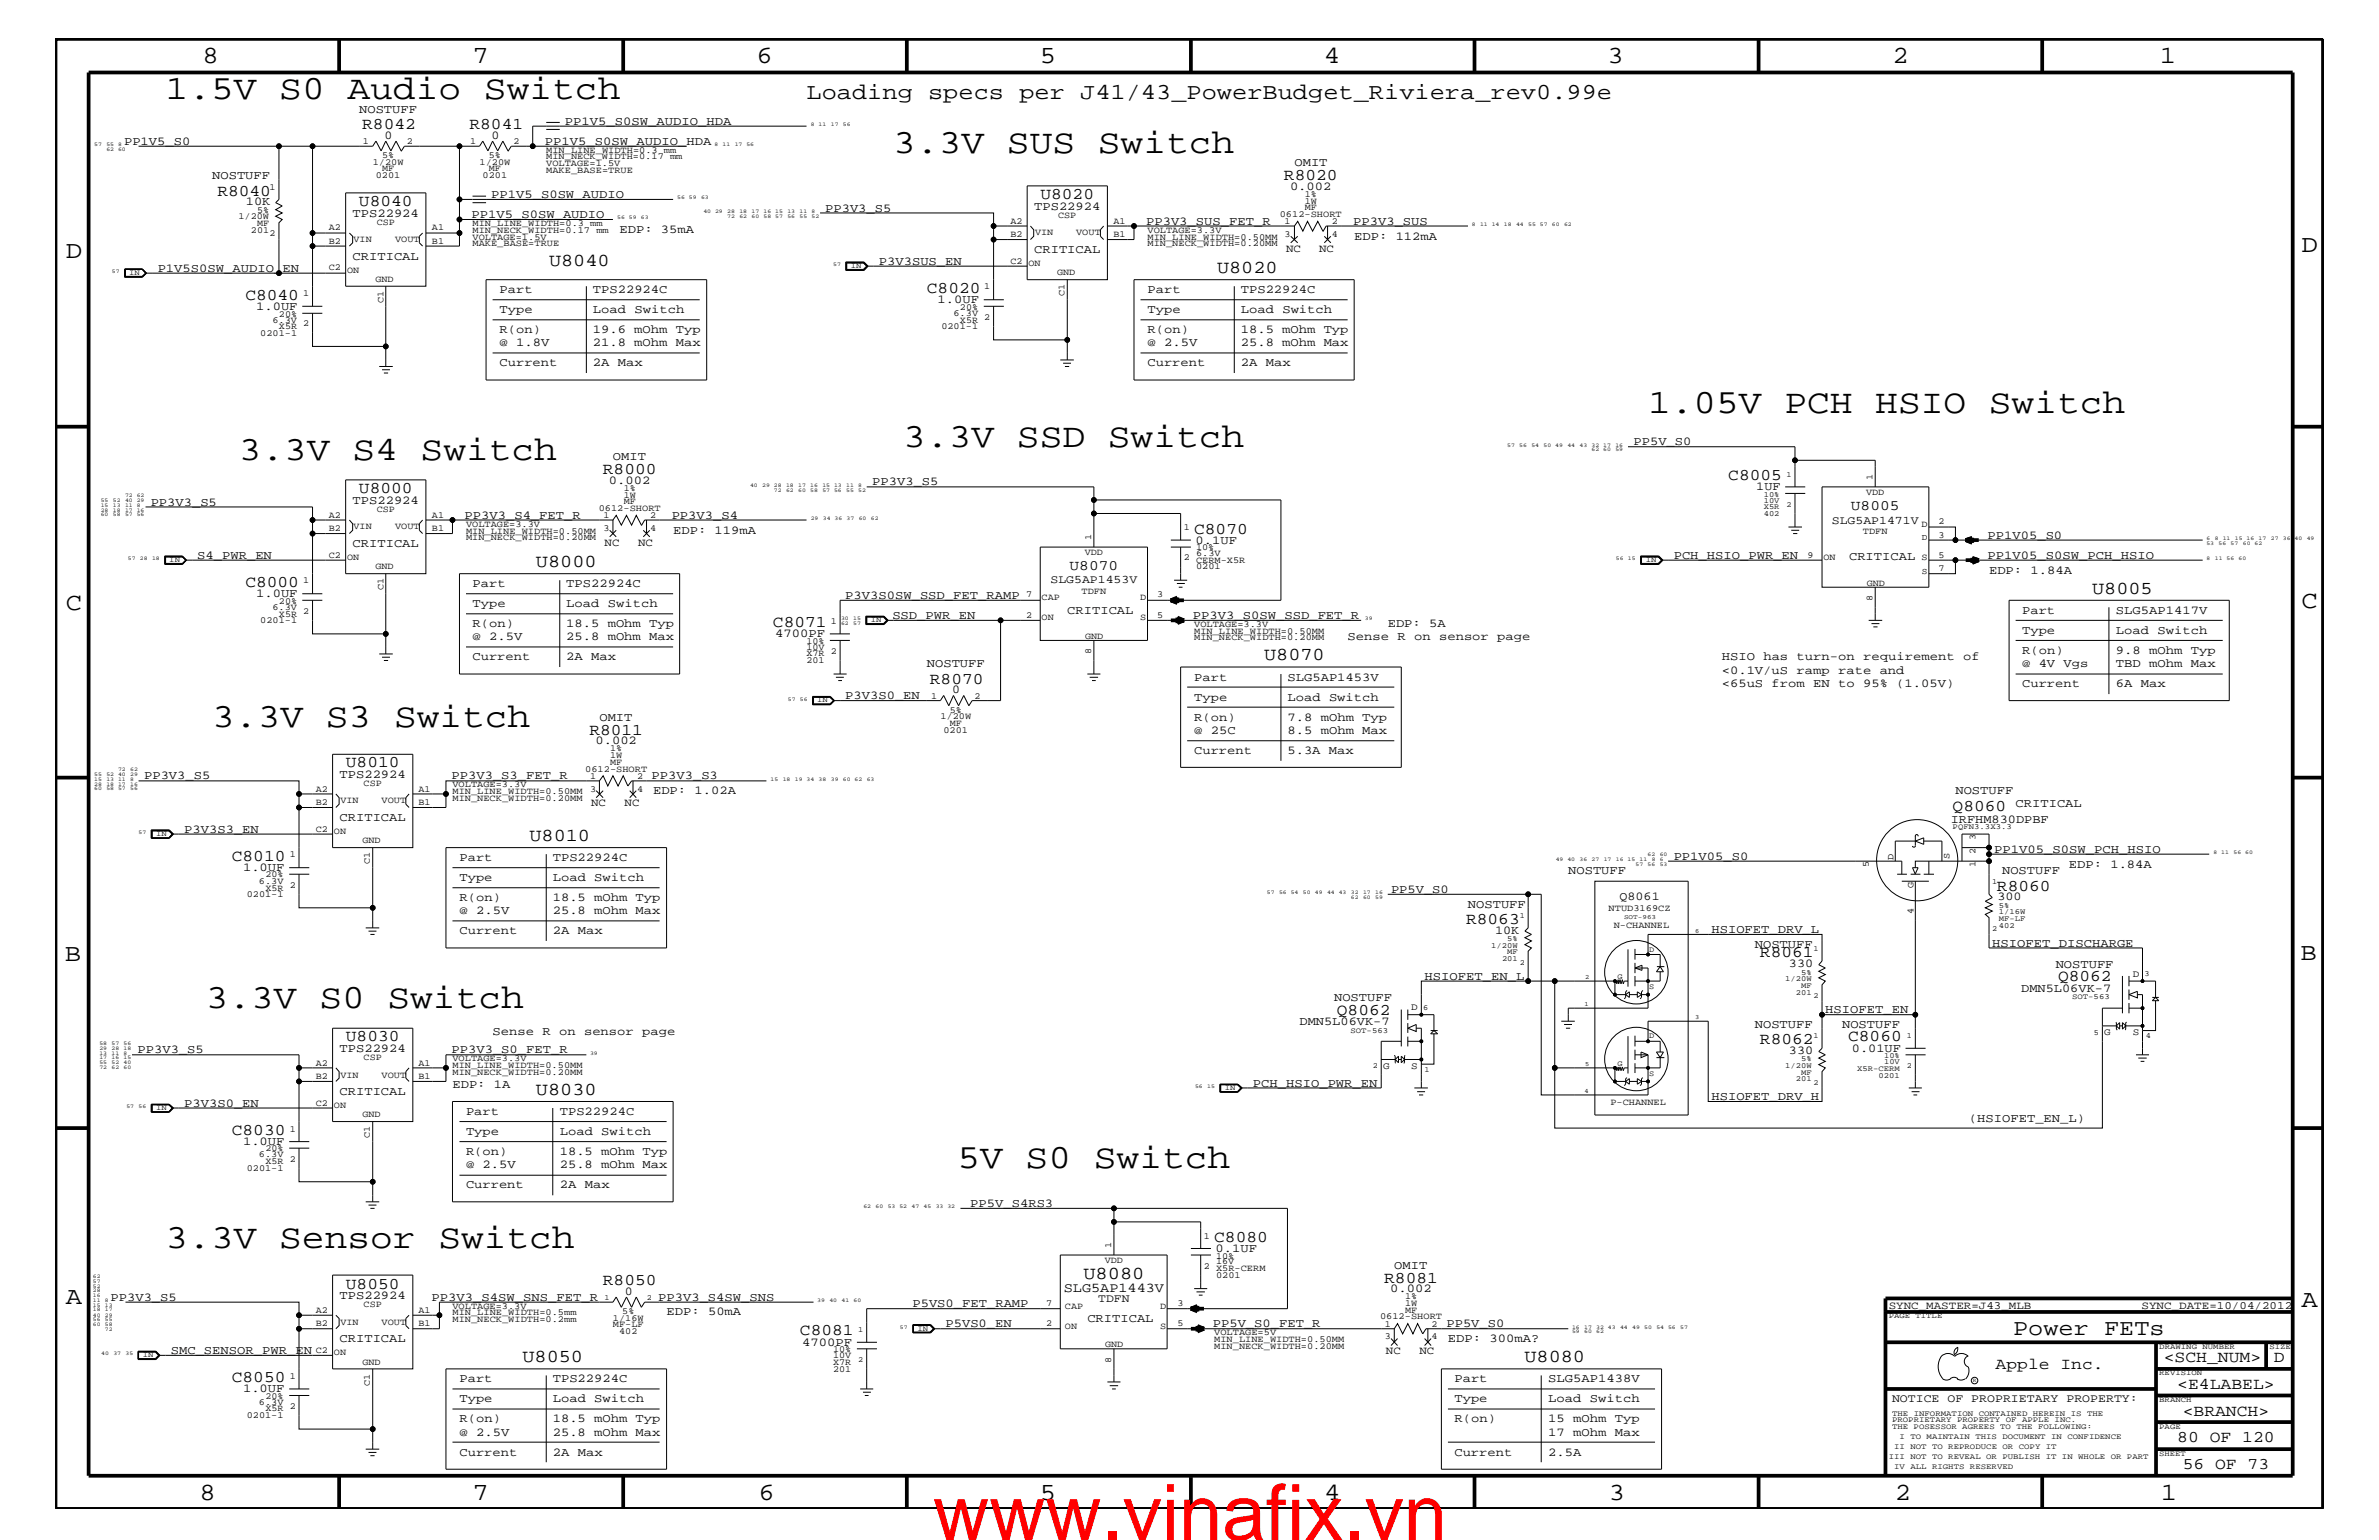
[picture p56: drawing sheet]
<svg xmlns="http://www.w3.org/2000/svg" width="432mm" height="279mm" viewBox="0 0 432 279" stroke-linecap="round" stroke-linejoin="round" font-family="sans-serif">
<defs><g id="words">
<text font-size="14.1" fill="#f00" x="169.3" y="279.4">www.vinafix.vn</text>
<g font-size="6.2">
<text x="30.1" y="18">1.5V S0 Audio Switch</text>
<text x="162.1" y="27.7">3.3V SUS Switch</text>
<text x="299.1" y="75">1.05V PCH HSIO Switch</text>
<text x="43.4" y="83.5">3.3V S4 Switch</text>
<text x="164" y="81.1">3.3V SSD Switch</text>
<text x="38.5" y="131.9">3.3V S3 Switch</text>
<text x="37.3" y="182.9">3.3V S0 Switch</text>
<text x="173.8" y="211.9">5V S0 Switch</text>
<text x="30.1" y="226.5">3.3V Sensor Switch</text>
</g>
<g font-size="4.5">
<text x="36.7" y="11.5">8</text>
<text x="85.8" y="11.5">7</text>
<text x="137.3" y="11.5">6</text>
<text x="188.7" y="11.5">5</text>
<text x="240.3" y="11.5">4</text>
<text x="291.8" y="11.5">3</text>
<text x="343.5" y="11.5">2</text>
<text x="392" y="11.5">1</text>
<text x="11.9" y="46.8">D</text>
<text x="417.7" y="45.7">D</text>
<text x="11.9" y="110.6">C</text>
<text x="417.7" y="110.3">C</text>
<text x="11.8" y="174.3">B</text>
<text x="417.6" y="174.2">B</text>
<text x="11.9" y="236.7">A</text>
<text x="417.7" y="237.1">A</text>
<text x="36.2" y="272.1">8</text>
<text x="85.8" y="272.1">7</text>
<text x="137.7" y="272.1">6</text>
<text x="188.7" y="272.1">5</text>
<text x="240.4" y="272.1">4</text>
<text x="292" y="272.1">3</text>
<text x="343.9" y="272.1">2</text>
<text x="392.2" y="272.1">1</text>
</g>
<g font-size="4.1">
<text x="146.4" y="18">Loading specs per J41/43_PowerBudget_Riviera_rev0.99e</text>
<text x="365.4" y="242.3">Power FETs</text>
</g>
<g font-size="3.3">
<text x="99.7" y="48.3">U8040</text>
<text x="220.9" y="49.6">U8020</text>
<text x="97.3" y="102.9">U8000</text>
<text x="379.7" y="107.7">U8005</text>
<text x="229.4" y="119.8">U8070</text>
<text x="96.1" y="152.6">U8010</text>
<text x="97.3" y="198.7">U8030</text>
<text x="196.6" y="232">U8080</text>
<text x="94.8" y="247.1">U8050</text>
<text x="276.7" y="247.1">U8080</text>
</g>
<g font-size="3">
<text x="65.7" y="23.5">R8042</text>
<text x="85.2" y="23.5">R8041</text>
<text x="39.5" y="35.5">R8040</text>
<text x="233" y="32.7">R8020</text>
<text x="65.2" y="37.4">U8040</text>
<text x="188.8" y="36.2">U8020</text>
<text x="168.2" y="53.2">C8020</text>
<text x="44.5" y="54.4">C8040</text>
<text x="65.2" y="89.5">U8000</text>
<text x="109.4" y="86">R8000</text>
<text x="313.7" y="87.1">C8005</text>
<text x="216.7" y="96.8">C8070</text>
<text x="44.5" y="106.5">C8000</text>
<text x="140.3" y="113.7">C8071</text>
<text x="168.8" y="124.1">R8070</text>
<text x="107" y="133.3">R8011</text>
<text x="62.8" y="139.2">U8010</text>
<text x="354.4" y="147.1">Q8060</text>
<text x="42.1" y="156.2">C8010</text>
<text x="362.5" y="161.6">R8060</text>
<text x="266.1" y="167.6">R8063</text>
<text x="319.4" y="173.7">R8061</text>
<text x="373.5" y="178">Q8062</text>
<text x="242.7" y="184.1">Q8062</text>
<text x="62.8" y="188.9">U8030</text>
<text x="319.4" y="189.4">R8062</text>
<text x="335.4" y="188.9">C8060</text>
<text x="42.1" y="205.9">C8030</text>
<text x="220.4" y="225.3">C8080</text>
<text x="62.8" y="233.8">U8050</text>
<text x="109.4" y="233.2">R8050</text>
<text x="251.2" y="232.7">R8081</text>
<text x="145.2" y="242.3">C8081</text>
<text x="42.1" y="250.7">C8050</text>
<text x="362.2" y="248.4">Apple Inc.</text>
<text x="392.7" y="247.1">&lt;SCH_NUM&gt;</text>
<text x="395.2" y="252">&lt;E4LABEL&gt;</text>
<text x="412.7" y="247.1">D</text>
<text x="396.2" y="256.8">&lt;BRANCH&gt;</text>
<text x="395.2" y="261.6">80 OF 120</text>
<text x="396.2" y="266.6">56 OF 73</text>
</g>
<g font-size="2.6">
<text x="336" y="92.6">U8005</text>
<text x="194.1" y="103.5">U8070</text>
</g>
<text font-size="2.5" x="193.1" y="234.4">SLG5AP1443V</text>
<g font-size="2.2">
<text x="65.2" y="20.4">NOSTUFF</text>
<text x="102.5" y="22.6">PP1V5_S0SW_AUDIO_HDA</text>
<text x="22.5" y="26.3">PP1V5_S0</text>
<text x="69.8" y="25.2">0</text>
<text x="89.2" y="25.2">0</text>
<text x="98.9" y="26.3">PP1V5_S0SW_AUDIO_HDA</text>
<text x="38.5" y="32.5">NOSTUFF</text>
<text x="89.2" y="35.9">PP1V5_S0SW_AUDIO</text>
<text x="234.1" y="34.4">0.002</text>
<text x="234.9" y="30.2">OMIT</text>
<text x="44.6" y="37.3">10K</text>
<text x="64" y="39.3">TPS22924</text>
<text x="85.6" y="39.6">PP1V5_S0SW_AUDIO</text>
<text x="149.8" y="38.4">PP3V3_S5</text>
<text x="187.7" y="38.1">TPS22924</text>
<text x="208" y="40.8">PP3V3_SUS_FET_R</text>
<text x="245.6" y="40.8">PP3V3_SUS</text>
<text x="64" y="47.1">CRITICAL</text>
<text x="112.4" y="42.3">EDP: 35mA</text>
<text x="187.7" y="45.9">CRITICAL</text>
<text x="245.8" y="43.5">EDP: 112mA</text>
<text x="28.6" y="49.3">P1V5S0SW_AUDIO_EN</text>
<text x="90.7" y="53.2">Part</text>
<text x="107.6" y="53.2">TPS22924C</text>
<text x="159.5" y="48">P3V3SUS_EN</text>
<text x="208.3" y="53.2">Part</text>
<text x="225.2" y="53.2">TPS22924C</text>
<text x="46.5" y="56.2">1.0UF</text>
<text x="90.7" y="56.8">Type</text>
<text x="107.6" y="56.8">Load Switch</text>
<text x="170.2" y="55">1.0UF</text>
<text x="208.3" y="56.8">Type</text>
<text x="225.2" y="56.8">Load Switch</text>
<text x="90.7" y="62.9">@ 1.8V</text>
<text x="90.7" y="60.4">R(on)</text>
<text x="107.6" y="60.4">19.6 mOhm Typ</text>
<text x="107.6" y="62.9">21.8 mOhm Max</text>
<text x="208.3" y="60.4">R(on)</text>
<text x="208.3" y="62.9">@ 2.5V</text>
<text x="225.2" y="60.4">18.5 mOhm Typ</text>
<text x="225.2" y="62.9">25.8 mOhm Max</text>
<text x="90.7" y="66.5">Current</text>
<text x="107.6" y="66.5">2A Max</text>
<text x="208.3" y="66.5">Current</text>
<text x="225.2" y="66.5">2A Max</text>
<text x="111.3" y="83.5">OMIT</text>
<text x="296.5" y="80.8">PP5V_S0</text>
<text x="110.5" y="87.7">0.002</text>
<text x="158.3" y="88.1">PP3V3_S5</text>
<text x="318.8" y="88.9">1UF</text>
<text x="27.3" y="91.7">PP3V3_S5</text>
<text x="64" y="91.5">TPS22924</text>
<text x="84.3" y="94.2">PP3V3_S4_FET_R</text>
<text x="121.9" y="94.2">PP3V3_S4</text>
<text x="35.8" y="101.4">S4_PWR_EN</text>
<text x="64" y="99.3">CRITICAL</text>
<text x="122.2" y="96.8">EDP: 119mA</text>
<text x="217" y="98.7">0.1UF</text>
<text x="303.8" y="101.4">PCH_HSIO_PWR_EN</text>
<text x="335.6" y="101.6">CRITICAL</text>
<text x="360.8" y="97.7">PP1V05_S0</text>
<text x="360.8" y="101.4">PP1V05_S0SW_PCH_HSIO</text>
<text x="85.8" y="106.5">Part</text>
<text x="102.8" y="106.5">TPS22924C</text>
<text x="361" y="104.1">EDP: 1.84A</text>
<text x="46.5" y="108.3">1.0UF</text>
<text x="85.8" y="113.7">R(on)</text>
<text x="85.8" y="110.2">Type</text>
<text x="102.8" y="110.2">Load Switch</text>
<text x="102.8" y="113.7">18.5 mOhm Typ</text>
<text x="153.4" y="108.7">P3V3S0SW_SSD_FET_RAMP</text>
<text x="162" y="112.3">SSD_PWR_EN</text>
<text x="193.7" y="111.4">CRITICAL</text>
<text x="216.5" y="112.3">PP3V3_S0SW_SSD_FET_R</text>
<text x="251.9" y="113.7">EDP: 5A</text>
<text x="367" y="111.4">Part</text>
<text x="384" y="111.4">SLG5AP1417V</text>
<text x="85.8" y="116.2">@ 2.5V</text>
<text x="85.8" y="119.8">Current</text>
<text x="102.8" y="116.2">25.8 mOhm Max</text>
<text x="102.8" y="119.8">2A Max</text>
<text x="140.7" y="115.6">4700PF</text>
<text x="244.6" y="116.2">Sense R on sensor page</text>
<text x="312.5" y="119.8">HSIO has turn-on requirement of</text>
<text x="367" y="115">Type</text>
<text x="367" y="118.6">R(on)</text>
<text x="384" y="115">Load Switch</text>
<text x="384" y="118.6">9.8 mOhm Typ</text>
<text x="168.2" y="121">NOSTUFF</text>
<text x="172.8" y="125.8">0</text>
<text x="216.7" y="123.5">Part</text>
<text x="233.7" y="123.5">SLG5AP1453V</text>
<text x="312.5" y="124.7">&lt;65uS from EN to 95% (1.05V)</text>
<text x="312.5" y="122.3">&lt;0.1V/uS ramp rate and</text>
<text x="367" y="124.7">Current</text>
<text x="367" y="121">@ 4V Vgs</text>
<text x="384" y="124.7">6A Max</text>
<text x="384" y="121">TBD mOhm Max</text>
<text x="108.8" y="130.8">OMIT</text>
<text x="153.4" y="126.9">P3V3S0_EN</text>
<text x="216.7" y="127.1">Type</text>
<text x="216.7" y="130.8">R(on)</text>
<text x="233.7" y="127.1">Load Switch</text>
<text x="233.7" y="130.8">7.8 mOhm Typ</text>
<text x="108.1" y="135">0.002</text>
<text x="216.7" y="136.8">Current</text>
<text x="216.7" y="133.2">@ 25C</text>
<text x="233.7" y="133.2">8.5 mOhm Max</text>
<text x="233.7" y="136.8">5.3A Max</text>
<text x="26.2" y="141.4">PP3V3_S5</text>
<text x="61.6" y="141.2">TPS22924</text>
<text x="82" y="141.4">PP3V3_S3_FET_R</text>
<text x="118.3" y="141.4">PP3V3_S3</text>
<text x="61.6" y="149">CRITICAL</text>
<text x="118.5" y="144">EDP: 1.02A</text>
<text x="354.1" y="149.3">IRFHM830DPBF</text>
<text x="354.9" y="144">NOSTUFF</text>
<text x="365.8" y="146.5">CRITICAL</text>
<text x="33.4" y="151.1">P3V3S3_EN</text>
<text x="303.8" y="156">PP1V05_S0</text>
<text x="361.9" y="154.7">PP1V05_S0SW_PCH_HSIO</text>
<text x="44.1" y="158">1.0UF</text>
<text x="83.4" y="159.9">Type</text>
<text x="83.4" y="156.2">Part</text>
<text x="100.3" y="159.9">Load Switch</text>
<text x="100.3" y="156.2">TPS22924C</text>
<text x="252.5" y="162">PP5V_S0</text>
<text x="284.6" y="158.6">NOSTUFF</text>
<text x="363.4" y="158.6">NOSTUFF</text>
<text x="375.5" y="157.4">EDP: 1.84A</text>
<text x="83.4" y="165.9">@ 2.5V</text>
<text x="83.4" y="163.5">R(on)</text>
<text x="100.3" y="163.5">18.5 mOhm Typ</text>
<text x="100.3" y="165.9">25.8 mOhm Max</text>
<text x="266.4" y="164.7">NOSTUFF</text>
<text x="294" y="163.3">Q8061</text>
<text x="362.5" y="163.4">300</text>
<text x="83.4" y="169.5">Current</text>
<text x="100.3" y="169.5">2A Max</text>
<text x="271.4" y="169.4">10K</text>
<text x="310.6" y="169.3">HSIOFET_DRV_L</text>
<text x="318.5" y="172">NOSTUFF</text>
<text x="361.6" y="171.7">HSIOFET_DISCHARGE</text>
<text x="258.6" y="177.7">HSIOFET_EN_L</text>
<text x="324.7" y="175.5">330</text>
<text x="366.9" y="179.9">DMN5L06VK-7</text>
<text x="373.1" y="175.6">NOSTUFF</text>
<text x="242.1" y="181.6">NOSTUFF</text>
<text x="331.3" y="183.8">HSIOFET_EN</text>
<text x="25" y="191.1">PP3V3_S5</text>
<text x="61.6" y="190.9">TPS22924</text>
<text x="82" y="191.1">PP3V3_S0_FET_R</text>
<text x="89.4" y="187.7">Sense R on sensor page</text>
<text x="235.9" y="186">DMN5L06VK-7</text>
<text x="318.5" y="186.5">NOSTUFF</text>
<text x="324.7" y="191.2">330</text>
<text x="334.3" y="186.5">NOSTUFF</text>
<text x="336.1" y="190.8">0.01UF</text>
<text x="82.1" y="197.4">EDP: 1A</text>
<text x="227.4" y="197.2">PCH_HSIO_PWR_EN</text>
<text x="33.4" y="200.9">P3V3S0_EN</text>
<text x="61.6" y="198.7">CRITICAL</text>
<text x="84.6" y="202.3">Part</text>
<text x="101.6" y="202.3">TPS22924C</text>
<text x="310.6" y="199.6">HSIOFET_DRV_H</text>
<text x="357.4" y="203.5">(HSIOFET_EN_L)</text>
<text x="44.1" y="207.7">1.0UF</text>
<text x="84.6" y="205.9">Type</text>
<text x="84.6" y="209.6">R(on)</text>
<text x="101.6" y="205.9">Load Switch</text>
<text x="101.6" y="209.6">18.5 mOhm Typ</text>
<text x="84.6" y="215.6">Current</text>
<text x="84.6" y="211.9">@ 2.5V</text>
<text x="101.6" y="211.9">25.8 mOhm Max</text>
<text x="101.6" y="215.6">2A Max</text>
<text x="176.1" y="219">PP5V_S4RS3</text>
<text x="220.6" y="227.1">0.1UF</text>
<text x="253.1" y="230.2">OMIT</text>
<text x="20.1" y="236">PP3V3_S5</text>
<text x="61.6" y="235.7">TPS22924</text>
<text x="78.3" y="236">PP3V3_S4SW_SNS_FET_R</text>
<text x="113.4" y="234.9">0</text>
<text x="119.5" y="236">PP3V3_S4SW_SNS</text>
<text x="121" y="238.6">EDP: 50mA</text>
<text x="165.6" y="237.2">P5VS0_FET_RAMP</text>
<text x="197.4" y="239.9">CRITICAL</text>
<text x="252.3" y="234.4">0.002</text>
<text x="31" y="245.6">SMC_SENSOR_PWR_EN</text>
<text x="61.6" y="243.5">CRITICAL</text>
<text x="145.6" y="244.1">4700PF</text>
<text x="171.6" y="240.8">P5VS0_EN</text>
<text x="220.1" y="240.8">PP5V_S0_FET_R</text>
<text x="262.6" y="240.8">PP5V_S0</text>
<text x="262.8" y="243.5">EDP: 300mA?</text>
<text x="83.4" y="250.7">Part</text>
<text x="100.3" y="250.7">TPS22924C</text>
<text x="264" y="250.7">Part</text>
<text x="281" y="250.7">SLG5AP1438V</text>
<text x="44.1" y="252.6">1.0UF</text>
<text x="83.4" y="254.4">Type</text>
<text x="100.3" y="254.4">Load Switch</text>
<text x="264" y="254.4">Type</text>
<text x="281" y="254.4">Load Switch</text>
<text x="83.4" y="260.5">@ 2.5V</text>
<text x="83.4" y="258">R(on)</text>
<text x="100.3" y="260.5">25.8 mOhm Max</text>
<text x="100.3" y="258">18.5 mOhm Typ</text>
<text x="264" y="258">R(on)</text>
<text x="281" y="260.5">17 mOhm Max</text>
<text x="281" y="258">15 mOhm Typ</text>
<text x="83.4" y="264.1">Current</text>
<text x="100.3" y="264.1">2A Max</text>
<text x="264" y="264.1">Current</text>
<text x="281" y="264.1">2.5A</text>
</g>
<g font-size="2.1">
<text x="332.5" y="95">SLG5AP1471V</text>
<text x="190.7" y="105.9">SLG5AP1453V</text>
<text x="199.3" y="236.2">TDFN</text>
<text x="343.4" y="254.4">NOTICE OF PROPRIETARY PROPERTY:</text>
</g>
<g font-size="2">
<text x="233.4" y="45.7">NC</text>
<text x="239.4" y="45.7">NC</text>
<text x="109.7" y="99">NC</text>
<text x="115.8" y="99">NC</text>
<text x="107.3" y="146.2">NC</text>
<text x="113.4" y="146.2">NC</text>
<text x="342.8" y="237.4">SYNC_MASTER=J43_MLB</text>
<text x="388.7" y="237.4">SYNC_DATE=10/04/2012</text>
<text x="251.5" y="245.6">NC</text>
<text x="257.6" y="245.6">NC</text>
</g>
<g font-size="1.8">
<text x="387.1" y="177.3">D</text>
<text x="256.1" y="183.3">D</text>
<text x="381.9" y="187.8">G</text>
<text x="387.1" y="187.8">S</text>
<text x="251" y="193.9">G</text>
<text x="256.1" y="193.9">S</text>
</g>
<g font-size="1.7">
<text x="65.9" y="26.1">1</text>
<text x="67.6" y="29.9">1/20W</text>
<text x="69.3" y="28.6">5%</text>
<text x="73.8" y="26.1">2</text>
<text x="85.3" y="26.1">1</text>
<text x="87" y="29.9">1/20W</text>
<text x="88.7" y="28.6">5%</text>
<text x="93.2" y="26.1">2</text>
<text x="99.1" y="28.9">MIN_NECK_WIDTH=0.17 mm</text>
<text x="99.1" y="27.7">MIN_LINE_WIDTH=0.3 mm</text>
<text x="48.9" y="34.4">1</text>
<text x="68.2" y="32.3">0201</text>
<text x="69.3" y="31.1">MF</text>
<text x="87.6" y="32.3">0201</text>
<text x="88.7" y="31.1">MF</text>
<text x="99.1" y="31.4">MAKE_BASE=TRUE</text>
<text x="99.1" y="30.2">VOLTAGE=1.5V</text>
<text x="236.8" y="35.7">1%</text>
<text x="43.3" y="39.8">1/20W</text>
<text x="46.7" y="38.6">5%</text>
<text x="46.7" y="41">MF</text>
<text x="59.7" y="41.8">A2</text>
<text x="68.4" y="40.8">CSP</text>
<text x="78.4" y="41.8">A1</text>
<text x="85.8" y="41">MIN_LINE_WIDTH=0.3 mm</text>
<text x="183.4" y="40.6">A2</text>
<text x="192.1" y="39.6">CSP</text>
<text x="202.1" y="40.6">A1</text>
<text x="232.3" y="39.3">0612-SHORT</text>
<text x="233.2" y="40.7">1</text>
<text x="236.8" y="38.1">MF</text>
<text x="236.8" y="36.9">1W</text>
<text x="241.7" y="40.7">2</text>
<text x="45.6" y="42.3">201</text>
<text x="48.9" y="42.9">2</text>
<text x="59.7" y="44.2">B2</text>
<text x="64.2" y="44">VIN</text>
<text x="71.7" y="44">VOUT</text>
<text x="78.4" y="44.2">B1</text>
<text x="85.8" y="42.3">MIN_NECK_WIDTH=0.17 mm</text>
<text x="85.8" y="44.6">MAKE_BASE=TRUE</text>
<text x="85.8" y="43.5">VOLTAGE=1.5V</text>
<text x="183.4" y="43">B2</text>
<text x="183.4" y="47.9">C2</text>
<text x="187.9" y="42.7">VIN</text>
<text x="195.3" y="42.7">VOUT</text>
<text x="202.1" y="43">B1</text>
<text x="208.3" y="43.5">MIN_LINE_WIDTH=0.50MM</text>
<text x="208.3" y="44.6">MIN_NECK_WIDTH=0.20MM</text>
<text x="208.3" y="42.3">VOLTAGE=3.3V</text>
<text x="233.2" y="43">3</text>
<text x="241.7" y="43">4</text>
<text x="55" y="53.8">1</text>
<text x="59.7" y="49.1">C2</text>
<text x="63" y="49.6">ON</text>
<text x="68.2" y="51.3">GND</text>
<text x="178.6" y="52.5">1</text>
<text x="186.7" y="48.3">ON</text>
<text x="191.9" y="50">GND</text>
<text x="193.2" y="53.8" transform="rotate(-90 193.2 53.8)">C1</text>
<text x="49.4" y="58.5">6.3V</text>
<text x="50.6" y="57.4">20%</text>
<text x="50.6" y="59.7">X5R</text>
<text x="55" y="59.2">2</text>
<text x="69.6" y="55" transform="rotate(-90 69.6 55)">C1</text>
<text x="170.9" y="59.7">0201-1</text>
<text x="173.1" y="57.3">6.3V</text>
<text x="174.2" y="56.2">20%</text>
<text x="174.2" y="58.5">X5R</text>
<text x="178.6" y="58">2</text>
<text x="47.2" y="60.9">0201-1</text>
<text x="113.2" y="89">1%</text>
<text x="338.7" y="89.8">VDD</text>
<text x="339.9" y="87.1" transform="rotate(-90 339.9 87.1)">1</text>
<text x="59.7" y="93.9">A2</text>
<text x="68.4" y="92.9">CSP</text>
<text x="78.4" y="93.9">A1</text>
<text x="84.6" y="95.6">VOLTAGE=3.3V</text>
<text x="108.7" y="92.7">0612-SHORT</text>
<text x="109.6" y="94">1</text>
<text x="113.2" y="91.5">MF</text>
<text x="113.2" y="90.3">1W</text>
<text x="118" y="94">2</text>
<text x="348.7" y="95.6">D</text>
<text x="351.9" y="95.1">2</text>
<text x="59.7" y="96.3">B2</text>
<text x="59.7" y="101.2">C2</text>
<text x="63" y="101.6">ON</text>
<text x="64.2" y="96">VIN</text>
<text x="71.7" y="96">VOUT</text>
<text x="78.4" y="96.3">B1</text>
<text x="84.6" y="96.8">MIN_LINE_WIDTH=0.50MM</text>
<text x="84.6" y="98">MIN_NECK_WIDTH=0.20MM</text>
<text x="109.6" y="96.3">3</text>
<text x="118" y="96.3">4</text>
<text x="196.9" y="100.7">VDD</text>
<text x="198" y="98" transform="rotate(-90 198 98)">1</text>
<text x="214.9" y="101.6">2</text>
<text x="214.9" y="96.2">1</text>
<text x="217.1" y="101">6.3V</text>
<text x="217.1" y="99.9">10%</text>
<text x="328.1" y="101.2">9</text>
<text x="331" y="101.6">ON</text>
<text x="338.1" y="96.8">TDFN</text>
<text x="348.7" y="101.6">S</text>
<text x="351.9" y="101.2">5</text>
<text x="351.9" y="97.6">3</text>
<text x="55" y="105.9">1</text>
<text x="68.2" y="103.3">GND</text>
<text x="69.6" y="107.1" transform="rotate(-90 69.6 107.1)">C1</text>
<text x="196.3" y="107.7">TDFN</text>
<text x="217.1" y="102.1">CERM-X5R</text>
<text x="217.1" y="103.3">0201</text>
<text x="338.8" y="106.3">GND</text>
<text x="351.9" y="103.6">7</text>
<text x="47.2" y="113.1">0201-1</text>
<text x="49.4" y="110.6">6.3V</text>
<text x="50.6" y="109.5">20%</text>
<text x="50.6" y="111.9">X5R</text>
<text x="55" y="111.4">2</text>
<text x="150.8" y="113.1">1</text>
<text x="186.3" y="112">2</text>
<text x="186.3" y="108.4">7</text>
<text x="189.1" y="112.6">ON</text>
<text x="189.1" y="108.9">CAP</text>
<text x="206.9" y="108.9">D</text>
<text x="206.9" y="112.6">S</text>
<text x="210.1" y="112">5</text>
<text x="210.1" y="108.4">3</text>
<text x="216.7" y="113.7">VOLTAGE=3.3V</text>
<text x="339.9" y="109.1" transform="rotate(-90 339.9 109.1)">8</text>
<text x="146.4" y="117.9">10V</text>
<text x="146.4" y="119.1">X7R</text>
<text x="146.4" y="116.8">10%</text>
<text x="150.8" y="118.6">2</text>
<text x="196.9" y="115.9">GND</text>
<text x="198" y="118.7" transform="rotate(-90 198 118.7)">8</text>
<text x="216.7" y="116.2">MIN_NECK_WIDTH=0.20MM</text>
<text x="216.7" y="115">MIN_LINE_WIDTH=0.50MM</text>
<text x="146.4" y="120.3">201</text>
<text x="169" y="126.8">1</text>
<text x="170.7" y="130.5">1/20W</text>
<text x="172.4" y="129.3">5%</text>
<text x="172.4" y="131.7">MF</text>
<text x="176.9" y="126.8">2</text>
<text x="110.7" y="137.5">1W</text>
<text x="110.7" y="136.3">1%</text>
<text x="171.2" y="133">0201</text>
<text x="57.3" y="143.6">A2</text>
<text x="66" y="142.6">CSP</text>
<text x="75.9" y="143.6">A1</text>
<text x="82.1" y="142.9">VOLTAGE=3.3V</text>
<text x="106.2" y="140">0612-SHORT</text>
<text x="107.1" y="143.6">3</text>
<text x="107.1" y="141.3">1</text>
<text x="110.7" y="138.7">MF</text>
<text x="115.7" y="143.6">4</text>
<text x="115.7" y="141.3">2</text>
<text x="57.3" y="146">B2</text>
<text x="61.8" y="145.7">VIN</text>
<text x="69.3" y="145.7">VOUT</text>
<text x="75.9" y="146">B1</text>
<text x="82.1" y="145.3">MIN_NECK_WIDTH=0.20MM</text>
<text x="82.1" y="144">MIN_LINE_WIDTH=0.50MM</text>
<text x="52.6" y="155.6">1</text>
<text x="57.3" y="150.9">C2</text>
<text x="60.6" y="151.3">ON</text>
<text x="65.8" y="153">GND</text>
<text x="343.7" y="156" transform="rotate(-90 343.7 156)">D</text>
<text x="353.8" y="155.8" transform="rotate(-90 353.8 155.8)">S</text>
<text x="358.6" y="154.9" transform="rotate(-90 358.6 154.9)">2</text>
<text x="358.6" y="152.4" transform="rotate(-90 358.6 152.4)">3</text>
<text x="47" y="160.3">6.3V</text>
<text x="48.2" y="159.2">20%</text>
<text x="48.2" y="161.6">X5R</text>
<text x="52.6" y="161.1">2</text>
<text x="67.1" y="156.8" transform="rotate(-90 67.1 156.8)">C1</text>
<text x="339.2" y="157.3" transform="rotate(-90 339.2 157.3)">5</text>
<text x="347.3" y="161.1" transform="rotate(-90 347.3 161.1)">G</text>
<text x="358.6" y="157.3" transform="rotate(-90 358.6 157.3)">1</text>
<text x="44.8" y="162.8">0201-1</text>
<text x="292" y="165.2">NTUD3169CZ</text>
<text x="347.3" y="165.8" transform="rotate(-90 347.3 165.8)">4</text>
<text x="292.9" y="168.3">N-CHANNEL</text>
<text x="57.3" y="195.7">B2</text>
<text x="57.3" y="193.3">A2</text>
<text x="61.8" y="195.5">VIN</text>
<text x="66" y="192.3">CSP</text>
<text x="69.3" y="195.5">VOUT</text>
<text x="75.9" y="195.7">B1</text>
<text x="75.9" y="193.3">A1</text>
<text x="82.1" y="192.6">VOLTAGE=3.3V</text>
<text x="82.1" y="193.7">MIN_LINE_WIDTH=0.50MM</text>
<text x="82.1" y="195">MIN_NECK_WIDTH=0.20MM</text>
<text x="57.3" y="200.6">C2</text>
<text x="60.6" y="201">ON</text>
<text x="65.8" y="202.7">GND</text>
<text x="292.3" y="200.4">P-CHANNEL</text>
<text x="48.2" y="208.9">20%</text>
<text x="52.6" y="205.3">1</text>
<text x="67.1" y="206.5" transform="rotate(-90 67.1 206.5)">C1</text>
<text x="44.8" y="212.5">0201-1</text>
<text x="47" y="210">6.3V</text>
<text x="48.2" y="211.3">X5R</text>
<text x="52.6" y="210.8">2</text>
<text x="201.7" y="226.5" transform="rotate(-90 201.7 226.5)">1</text>
<text x="218.5" y="224.7">1</text>
<text x="200.5" y="229.2">VDD</text>
<text x="218.5" y="230.2">2</text>
<text x="220.7" y="229.4">16V</text>
<text x="220.7" y="230.7">X5R-CERM</text>
<text x="220.7" y="231.8">0201</text>
<text x="220.7" y="228.4">10%</text>
<text x="57.3" y="238.2">A2</text>
<text x="66" y="237.2">CSP</text>
<text x="75.9" y="238.2">A1</text>
<text x="82.1" y="237.4">VOLTAGE=3.3V</text>
<text x="82.1" y="238.6">MIN_LINE_WIDTH=0.5mm</text>
<text x="82.1" y="239.9">MIN_NECK_WIDTH=0.2mm</text>
<text x="111.3" y="239.6">1/16W</text>
<text x="112.9" y="238.4">5%</text>
<text x="189.9" y="236.9">7</text>
<text x="193.3" y="237.4">CAP</text>
<text x="210.6" y="237.4">D</text>
<text x="213.7" y="236.9">3</text>
<text x="250.5" y="239.4">0612-SHORT</text>
<text x="255" y="238.2">MF</text>
<text x="255" y="236.9">1W</text>
<text x="255" y="235.7">1%</text>
<text x="57.3" y="240.6">B2</text>
<text x="57.3" y="245.4">C2</text>
<text x="60.6" y="245.9">ON</text>
<text x="61.8" y="240.3">VIN</text>
<text x="69.3" y="240.3">VOUT</text>
<text x="75.9" y="240.6">B1</text>
<text x="111.3" y="240.8">MF-LF</text>
<text x="112.4" y="242">402</text>
<text x="151.2" y="245.3">10%</text>
<text x="189.9" y="240.6">2</text>
<text x="193.3" y="241.1">ON</text>
<text x="200.6" y="244.5">GND</text>
<text x="210.6" y="241.1">S</text>
<text x="213.7" y="240.6">5</text>
<text x="220.4" y="242.3">VOLTAGE=5V</text>
<text x="220.4" y="243.5">MIN_LINE_WIDTH=0.50MM</text>
<text x="220.4" y="244.7">MIN_NECK_WIDTH=0.20MM</text>
<text x="251.4" y="243">3</text>
<text x="251.4" y="240.7">1</text>
<text x="259.8" y="243">4</text>
<text x="259.8" y="240.7">2</text>
<text x="52.6" y="250.1">1</text>
<text x="65.8" y="247.6">GND</text>
<text x="67.1" y="251.4" transform="rotate(-90 67.1 251.4)">C1</text>
<text x="151.2" y="248.9">201</text>
<text x="151.2" y="246.4">10V</text>
<text x="151.2" y="247.6">X7R</text>
<text x="201.7" y="247.3" transform="rotate(-90 201.7 247.3)">8</text>
<text x="44.8" y="257.3">0201-1</text>
<text x="47" y="254.9">6.3V</text>
<text x="48.2" y="253.8">20%</text>
<text x="48.2" y="256.1">X5R 2</text>
</g>
<g font-size="1.6">
<text x="348.8" y="98">D</text>
<text x="348.8" y="104.1">S</text>
</g>
<g font-size="1.4">
<text x="23.5" y="49.9">IN</text>
<text x="154.4" y="48.7">IN</text>
<text x="324.3" y="86.5">1</text>
<text x="320.1" y="91.2">10V</text>
<text x="320.1" y="93.7">402</text>
<text x="320.1" y="92.4">X5R</text>
<text x="320.1" y="90.1">10%</text>
<text x="324.3" y="92">2</text>
<text x="30.7" y="102.1">IN</text>
<text x="298.7" y="102.1">IN</text>
<text x="158.1" y="112.9">IN</text>
<text x="148.3" y="127.5">IN</text>
<text x="28.4" y="151.8">IN</text>
<text x="354.4" y="150.4">PQFN3.3X3.3</text>
<text x="361.6" y="160.5">1</text>
<text x="275.8" y="166.5">1</text>
<text x="362.8" y="164.7">5%</text>
<text x="362.8" y="165.9">1/16W</text>
<text x="362.8" y="167.1">MF-LF</text>
<text x="270.7" y="172">1/20W</text>
<text x="273.6" y="170.7">5%</text>
<text x="273.6" y="173.2">MF</text>
<text x="299.3" y="172.7">D</text>
<text x="329.2" y="172.6">1</text>
<text x="361.6" y="168.9">2</text>
<text x="362.8" y="168.3">402</text>
<text x="272.6" y="174.4">201</text>
<text x="275.8" y="175">2</text>
<text x="293.6" y="177.6">G</text>
<text x="299.3" y="179.5">S</text>
<text x="324" y="178">1/20W</text>
<text x="326.9" y="176.8">5%</text>
<text x="326.9" y="179.3">MF</text>
<text x="389.2" y="177.2">3</text>
<text x="258.3" y="183.2">6</text>
<text x="326" y="180.5">201</text>
<text x="329.2" y="181">2</text>
<text x="376.1" y="181.3">SOT-563</text>
<text x="245.1" y="187.4">SOT-563</text>
<text x="299.3" y="188.4">D</text>
<text x="329.2" y="188.3">1</text>
<text x="342" y="192">10%</text>
<text x="346.1" y="188.3">1</text>
<text x="380.1" y="187.7">5</text>
<text x="389.5" y="188.4">4</text>
<text x="222.3" y="197.8">IN</text>
<text x="249.2" y="193.7">2</text>
<text x="258.6" y="194.5">1</text>
<text x="293.6" y="193.3">G</text>
<text x="299.3" y="195.3">S</text>
<text x="324" y="193.7">1/20W</text>
<text x="326" y="196.2">201</text>
<text x="326.9" y="192.6">5%</text>
<text x="326.9" y="195">MF</text>
<text x="329.2" y="196.8">2</text>
<text x="337.1" y="194.3">X5R-CERM</text>
<text x="341" y="195.5">0201</text>
<text x="342" y="193.1">10V</text>
<text x="346.1" y="193.7">2</text>
<text x="28.4" y="201.5">IN</text>
<text x="109.7" y="235.8">1</text>
<text x="117.4" y="235.8">2</text>
<text x="342.8" y="239.2">PAGE TITLE</text>
<text x="155.8" y="241.7">1</text>
<text x="166.5" y="241.4">IN</text>
<text x="391.9" y="244.7">DRAWING NUMBER</text>
<text x="411.9" y="244.7">SIZE</text>
<text x="25.9" y="246.2">IN</text>
<text x="155.8" y="247.1">2</text>
<text x="391.9" y="249.5">REVISION</text>
<text x="343.4" y="256.8">THE INFORMATION CONTAINED HEREIN IS THE</text>
<text x="391.9" y="254.4">BRANCH</text>
<text x="343.4" y="258">PROPRIETARY PROPERTY OF APPLE INC.</text>
<text x="343.4" y="259.3">THE POSESSOR AGREES TO THE FOLLOWING:</text>
<text x="343.8" y="262.9">II NOT TO REPRODUCE OR COPY IT</text>
<text x="344.8" y="261.1">I TO MAINTAIN THIS DOCUMENT IN CONFIDENCE</text>
<text x="391.9" y="259.3">PAGE</text>
<text x="342.8" y="264.7">III NOT TO REVEAL OR PUBLISH IT IN WHOLE OR PART</text>
<text x="343.8" y="266.6">IV ALL RIGHTS RESERVED</text>
<text x="391.9" y="264.1">SHEET</text>
</g>
<g font-size="1.2">
<text x="294.8" y="166.7">SOT-963</text>
<text x="307.7" y="169.2">6</text>
<text x="287.7" y="177.7">2</text>
<text x="287.6" y="182.5">1</text>
<text x="307.7" y="184.9">3</text>
<text x="287.7" y="193.4">5</text>
<text x="287.6" y="198.2">4</text>
</g>
<g font-size="1">
<text x="147.2" y="22.9">8</text>
<text x="148.6" y="22.9">11</text>
<text x="150.8" y="22.9">17</text>
<text x="153" y="22.9">56</text>
<text x="17.1" y="26.5">57</text>
<text x="19.3" y="27.4">62 60</text>
<text x="19.3" y="26.5">55 8</text>
<text x="129.7" y="26.5">8</text>
<text x="131.1" y="26.5">11</text>
<text x="133.4" y="26.5">17 56</text>
<text x="112" y="39.8">56 59</text>
<text x="116.3" y="39.8">63</text>
<text x="122.9" y="36.2">56 59</text>
<text x="127.3" y="36.2">63</text>
<text x="127.7" y="38.6">40 29</text>
<text x="132" y="38.6">28</text>
<text x="132" y="39.5">72</text>
<text x="134.2" y="38.6">18</text>
<text x="134.2" y="39.5">62</text>
<text x="136.4" y="38.6">17</text>
<text x="136.4" y="39.5">60</text>
<text x="138.6" y="38.6">16 15</text>
<text x="138.6" y="39.5">58 57</text>
<text x="142.9" y="38.6">13</text>
<text x="142.9" y="39.5">56</text>
<text x="145.1" y="38.6">11</text>
<text x="145.1" y="39.5">55</text>
<text x="147.3" y="38.6">8</text>
<text x="147.3" y="39.5">52</text>
<text x="267.1" y="41">8</text>
<text x="268.6" y="41">11 14</text>
<text x="273" y="41">18</text>
<text x="275.2" y="41">44</text>
<text x="277.4" y="41">55 57</text>
<text x="281.7" y="41">60</text>
<text x="283.9" y="41">62</text>
<text x="20.3" y="49.6">57</text>
<text x="151.2" y="48.3">57</text>
<text x="273.6" y="81.1">57</text>
<text x="275.8" y="81.1">56</text>
<text x="278" y="81.1">54</text>
<text x="280.2" y="81.1">50 49</text>
<text x="284.5" y="81.1">44</text>
<text x="286.7" y="81.1">43</text>
<text x="288.9" y="81.1">32 17</text>
<text x="288.9" y="81.9">62 60</text>
<text x="293.2" y="81.9">59</text>
<text x="293.2" y="81.1">16</text>
<text x="136.1" y="88.3">40</text>
<text x="138.3" y="88.3">29 28</text>
<text x="140.5" y="89.2">72</text>
<text x="142.7" y="89.2">62</text>
<text x="142.7" y="88.3">18</text>
<text x="144.9" y="89.2">60</text>
<text x="144.9" y="88.3">17</text>
<text x="147.1" y="88.3">16</text>
<text x="147.1" y="89.2">58</text>
<text x="149.3" y="88.3">15 13</text>
<text x="149.3" y="89.2">57 56</text>
<text x="153.6" y="88.3">11</text>
<text x="153.6" y="89.2">55</text>
<text x="155.8" y="89.2">52</text>
<text x="155.8" y="88.3">8</text>
<text x="18.3" y="92">15</text>
<text x="18.3" y="92.8">28</text>
<text x="18.3" y="91">55</text>
<text x="18.3" y="93.7">60</text>
<text x="20.5" y="92">13</text>
<text x="20.5" y="92.8">18</text>
<text x="20.5" y="91">52</text>
<text x="20.5" y="93.7">58</text>
<text x="22.7" y="92">11 8</text>
<text x="22.7" y="92.8">17 16</text>
<text x="22.7" y="91">40 29</text>
<text x="22.7" y="93.7">57 56</text>
<text x="22.7" y="90.2">72 62</text>
<text x="147.2" y="94.3">29</text>
<text x="149.4" y="94.3">34 36</text>
<text x="153.7" y="94.3">37</text>
<text x="155.9" y="94.3">60</text>
<text x="158.1" y="94.3">62</text>
<text x="23.2" y="101.6">57</text>
<text x="25.4" y="101.6">28</text>
<text x="27.6" y="101.6">18</text>
<text x="293.3" y="101.6">56</text>
<text x="295.5" y="101.6">15</text>
<text x="400.5" y="98">6</text>
<text x="400.5" y="101.6">8</text>
<text x="400.5" y="98.9">53</text>
<text x="402" y="98">8</text>
<text x="402" y="101.6">11 56</text>
<text x="402.7" y="98.9">56</text>
<text x="403.4" y="98">11</text>
<text x="404.9" y="98.9">57</text>
<text x="405.6" y="98">15 16</text>
<text x="406.3" y="101.6">60</text>
<text x="407.1" y="98.9">60 62</text>
<text x="410" y="98">17</text>
<text x="412.2" y="98">27</text>
<text x="414.4" y="98">36 40</text>
<text x="418.7" y="98">49</text>
<text x="152.7" y="112.6">30</text>
<text x="152.7" y="113.4">62</text>
<text x="154.9" y="112.6">15</text>
<text x="154.9" y="113.4">57</text>
<text x="247.7" y="112.6">39</text>
<text x="143" y="127.1">57</text>
<text x="145.2" y="127.1">56</text>
<text x="17.1" y="141.7">15</text>
<text x="17.1" y="142.5">28</text>
<text x="17.1" y="140.8">55</text>
<text x="17.1" y="143.4">60</text>
<text x="19.3" y="141.7">13 11</text>
<text x="19.3" y="142.5">18 17</text>
<text x="19.3" y="140.8">52 40</text>
<text x="19.3" y="143.4">58 57</text>
<text x="21.4" y="139.9">72</text>
<text x="23.6" y="142.5">16</text>
<text x="23.6" y="140.8">29</text>
<text x="23.6" y="143.4">56</text>
<text x="23.6" y="139.9">62</text>
<text x="23.6" y="141.7">8</text>
<text x="139.9" y="141.7">15</text>
<text x="142.1" y="141.7">18</text>
<text x="144.3" y="141.7">19 34</text>
<text x="148.6" y="141.7">38</text>
<text x="150.8" y="141.7">39</text>
<text x="153" y="141.7">60 62</text>
<text x="157.3" y="141.7">63</text>
<text x="25.1" y="151.3">57</text>
<text x="299" y="155.3">62</text>
<text x="301.2" y="155.3">60</text>
<text x="401.7" y="155">8</text>
<text x="403.2" y="155">11</text>
<text x="405.4" y="155">56 60</text>
<text x="282.4" y="156.2">49 40</text>
<text x="286.7" y="156.2">36</text>
<text x="288.9" y="156.2">27</text>
<text x="291.1" y="156.2">17</text>
<text x="293.3" y="156.2">16 15</text>
<text x="296.8" y="157.1">57</text>
<text x="297.6" y="156.2">11</text>
<text x="299" y="157.1">56</text>
<text x="299.8" y="156.2">8</text>
<text x="301.2" y="157.1">53</text>
<text x="301.2" y="156.2">6</text>
<text x="230" y="162.2">57</text>
<text x="232.2" y="162.2">56 54</text>
<text x="236.5" y="162.2">50</text>
<text x="238.7" y="162.2">49</text>
<text x="240.9" y="162.2">44 43</text>
<text x="245.2" y="163.2">62</text>
<text x="245.2" y="162.2">32</text>
<text x="247.4" y="163.2">60</text>
<text x="247.4" y="162.2">17</text>
<text x="249.6" y="162.2">16</text>
<text x="249.6" y="163.2">59</text>
<text x="18" y="191.4">13</text>
<text x="18" y="190.5">29</text>
<text x="18" y="189.6">58</text>
<text x="20.2" y="191.4">11</text>
<text x="20.2" y="190.5">28</text>
<text x="20.2" y="189.6">57</text>
<text x="22.4" y="191.4">8</text>
<text x="22.4" y="190.5">18</text>
<text x="22.4" y="189.6">56</text>
<text x="107.1" y="191.4">39</text>
<text x="18" y="192.2">17</text>
<text x="18" y="193.1">55</text>
<text x="18" y="194">72</text>
<text x="20.2" y="192.2">16</text>
<text x="20.2" y="193.1">52</text>
<text x="20.2" y="194">62</text>
<text x="22.4" y="192.2">15</text>
<text x="22.4" y="193.1">40</text>
<text x="22.4" y="194">60</text>
<text x="216.9" y="197.4">56</text>
<text x="219.1" y="197.4">15</text>
<text x="22.9" y="201">57</text>
<text x="25.1" y="201">56</text>
<text x="156.7" y="219.2">62</text>
<text x="158.9" y="219.2">60</text>
<text x="161.1" y="219.2">53 52</text>
<text x="165.4" y="219.2">47</text>
<text x="167.6" y="219.2">45</text>
<text x="169.8" y="219.2">33 32</text>
<text x="16.8" y="233.6">52</text>
<text x="16.8" y="232.7">57</text>
<text x="16.8" y="231.8">62</text>
<text x="16.8" y="236.2">11</text>
<text x="16.8" y="237.1">15</text>
<text x="16.8" y="235.3">16</text>
<text x="16.8" y="237.9">18</text>
<text x="16.8" y="234.5">28</text>
<text x="16.8" y="238.9">40</text>
<text x="16.8" y="239.7">56</text>
<text x="19" y="237.1">13</text>
<text x="19" y="237.9">17</text>
<text x="19" y="238.9">29</text>
<text x="19" y="239.7">55</text>
<text x="19" y="236.2">8</text>
<text x="148.3" y="236.2">39</text>
<text x="150.5" y="236.2">40</text>
<text x="152.7" y="236.2">41</text>
<text x="154.9" y="236.2">60</text>
<text x="16.8" y="240.6">60</text>
<text x="18.4" y="245.9">40</text>
<text x="19" y="240.6">58</text>
<text x="19" y="241.4">72</text>
<text x="20.6" y="245.9">37</text>
<text x="22.8" y="245.9">35</text>
<text x="163.3" y="241.1">57</text>
<text x="285.3" y="241.1">16</text>
<text x="285.3" y="241.9">59</text>
<text x="287.5" y="241.1">17</text>
<text x="287.5" y="241.9">60</text>
<text x="289.7" y="241.1">32 43</text>
<text x="289.7" y="241.9">62</text>
<text x="294" y="241.1">44</text>
<text x="296.2" y="241.1">49</text>
<text x="298.5" y="241.1">50</text>
<text x="300.7" y="241.1">54 56</text>
<text x="305" y="241.1">57</text>
<text x="358.1" y="250.7">R</text>
</g>
</g></defs>
<g fill="none" stroke="#000" stroke-width=".18">
<path d="M25.1 26.5h25.5v9.7l-.6 .6 1.2 .6-1.2 .6 1.2 .6-1.2 .6 1.2 .6-.6 .6v9.2h-24.2M50.6 26.5h17l.6-.9 1 1.8 .8-1.8 1 1.8 .9-1.8 .9 1.8M56.7 26.5v15.8h6M62.7 35h14.6v16.9h-14.6zM83.4 36.2h38.8M83.4 26.5v18.1h-6.1M83.4 39.8h27.9M85.8 36.8h2.4M85.8 35.6h2.4M92.2 27.4l-.9-1.8-1 1.8-.9-1.8-.8 1.8-1-1.8-.6 .9h-13.6l-.6 1M99.1 23.5h2.5M99.1 22.2h2.5"/>
<path d="M124.6 26.5h-31.8l-.6 1M146.4 22.9h-49.7v3.6M148.8 38.6h31.5v2.4h6.1M186.4 33.7h14.6v17h-14.6zM22.6 48.8h3.2l.8 .8-.8 .7h-3.2zM22.7 48.9h3.1M22.7 50.2h3.1M22.7 48.8v1.4h3.1l.8-.6M22.8 48.9v1.3M25.8 48.9l.7 .7-.7 .6M25.8 48.9l.6 .7M26.4 49.6l-.6 .6"/>
<path d="M50.6 49.6h12.1M54.9 55.6h3.6M54.9 56.8h3.6M56.7 56.8v6.1h13.3M56.7 42.3v2.3h6M56.7 44.6v11M63.4 42.3l.6 .6v1.2l-.6 .5M70 51.9v14.6M76.7 42.3l-.6 .6v1.2l.6 .5M77.3 42.3h6.1M88.2 50.7h40.1v18.2h-40.1zM89.4 54.4h37.6"/>
<path d="M89.4 58h37.6M106.4 51.9v15.8M153.5 47.5h3.3l.8 .8-.8 .8h-3.3zM153.6 49.1v-1.5h3.2l.7 .7-.7 .8M153.7 47.7h3l.7 .6-.7 .7h-3zM156.7 47.7l.6 .6M157.3 48.3h29.1M157.3 48.3l-.6 .6h-3M178.6 55.6h3.6M178.6 54.4h3.6M180.3 55.6v6.1h13.4M180.3 43.5h6.1"/>
<path d="M180.3 41v13.4M187 41l.6 .7v1.2l-.6 .6M193.7 50.7v14.6M200.3 41l-.6 .7v1.2l.6 .6M201 41h34l.5-.8 1 1.7 .8-1.7 1 1.7 .9-1.7 .9 1.7M205.8 41v2.5h-4.8M205.8 50.7h40v18.2h-40zM207 54.4h37.6M207 58h37.6M224 51.9v15.8M234.3 42.9l1.2 1.2M235 41v2.5"/>
<path d="M235.5 42.9l-1.2 1.2M240.4 42.9l1.2 1.2M241 41v2.5M241.6 42.9l-1.2 1.2M266.4 41h-25.7l-.6 1M68.8 66.5h2.5M69.3 67.1h1.5M69.7 67.7h.7M89.4 64h37.6M192.4 65.3h2.5M193 65.9h1.4M193.3 66.5h.8"/>
<path d="M207 64h37.6M26.4 92h30.3v2.3h6M56.7 96.8h6M56.7 94.3v13.4M62.7 87.1h14.6v17h-14.6zM63.4 94.3l.6 .7v1.2l-.6 .6M76.7 94.3l-.6 .7v1.2l.6 .6M77.3 94.3h34l.5-.8 1 1.8 .9-1.8 .9 1.8 .9-1.8 .9 1.8M82.1 94.3v2.5h-4.8M110.7 96.2l1.1 1.2M111.3 94.3v2.5M111.8 96.2l-1.1 1.2"/>
<path d="M116.8 96.2l1.1 1.2M117.3 94.3v2.5M117.9 96.2l-1.1 1.2M146.4 94.3h-29.4l-.6 1.1M157.3 88.3h41.2v11M188.8 99.3h19.5v16.9h-19.5zM198.5 90.7h34v18.2h-24.2M198.5 93.2h15.8v4.8M212.5 99.3h3.7M212.5 98h3.7M214.3 99.3v6M295.5 81.1h30.3v7.2"/>
<path d="M324 88.3h3.7M324 89.5h3.7M324.6 95.6h2.5M325.1 96.2h1.5M325.5 96.8h.7M325.8 83.5h14.6v4.8M325.8 89.5v6.1M330.7 88.3h19.4v18.2h-19.4zM350.1 95.6h4.8v2.4M350.1 98h49.7M29.9 100.9h3.2l.8 .7-.8 .8h-3.2zM30 101h3.1"/>
<path d="M30.1 101v1.2h3l.6-.6M33.1 101l.7 .6M33.1 101l.6 .6M33.7 101.6h29M33.8 101.6l-.7 .7h-3.1M33.8 101.6l-.7 .8M33.8 101.6l-.7-.6h-3.1v1.4M54.9 108.9h3.6M54.9 107.7h3.6M56.7 108.9v6.1h13.3M68.8 118.6h2.5M69.3 119.2h1.5"/>
<path d="M69.7 119.8h.7M70 104.1v14.5M83.4 104.1h40v18.2h-40zM84.6 107.7h37.6M84.6 111.4h37.6M84.6 117.4h37.6M101.6 105.3v15.7M150.6 116.2h3.7M150.6 115h3.7M152.5 116.2v6.1M157.1 111.8h3.3l.8 .8-.8 .7h-3.3zM157.2 111.9h3.2l.7 .7-.7 .6h-3.2z"/>
<path d="M157.3 111.9v1.3M157.3 112h3.1l.6 .6M160.4 111.9l.6 .7-.6 .6M161 112.6l-.6 .5h-3.1M161 112.6h27.8M181.6 112.6v14.5h-5.2l-.5 .9-1-1.8-.9 1.8-.9-1.8-.9 1.8-.9-1.8-.6 .9h-19.4M188.8 108.9h-36.3v6.1M198.5 116.2v6.1M208.3 112.6h38.8M213.1 105.3h2.4M213.6 105.9h1.5M214 106.5h.6"/>
<path d="M297.8 100.9h3.3l.7 .7-.7 .8h-3.3zM297.9 102.4v-1.4h3.1l.8 .6-.8 .8M297.9 101h3.1M297.9 101v1.2h3.1l.6-.6M301 101l.7 .6-.7 .7h-3.1M301 101l.6 .6M301.6 101.6h29.1M339.2 112.6h2.4M339.7 113.1h1.4M340 113.7h.8M340.4 106.5v6.1M350.1 101.6h4.8"/>
<path d="M364.7 108.9h39.9v18.2h-39.9zM365.8 116.2h37.6M365.8 112.6h37.6M382.8 110.2v15.7M399.8 101.6h-44.9v2.5h-4.8M60.4 136.8h14.5v17h-14.5zM147.5 126.4h3.2l.8 .7-.8 .8h-3.2zM147.5 127.8h3.2M147.5 126.4h3.2M147.6 126.4v1.4M147.7 126.5h2.9l.7 .6-.7 .6h-2.9zM150.7 126.4l.7 .7-.7 .7"/>
<path d="M150.7 126.4l.6 .7M151.3 122.3h2.4M151.3 127.1l-.6 .7M151.7 122.9h1.5M152.1 123.5h.7M197.4 122.3h2.3M197.8 122.9h1.5M198.2 123.5h.7M214.3 121h40v18.2h-40zM215.5 134.4h37.6M215.5 128.3h37.6M215.5 124.7h37.6"/>
<path d="M232.5 122.3v15.7M365.8 122.3h37.6M25.1 141.7h29.2v2.3h6.1M27.4 150.6h3.3l.8 .7-.8 .8h-3.3zM27.5 152.1v-1.4h3.1l.8 .6-.8 .8M30.6 150.7h-3v1.3h3M30.6 150.7l.7 .6-.7 .7M30.6 150.7l.6 .6M31.2 151.3l-.6 .7M31.2 151.3h29.2M52.5 158.6h3.6M52.5 157.4h3.6"/>
<path d="M54.3 158.6v6.1h13.3M54.3 144v2.5h6.1M54.3 146.5v10.9M61 144l.6 .7v1.2l-.6 .6M67.6 153.8v14.5M74.3 144l-.6 .7v1.2l.6 .6M80.9 144v2.5h-6M80.9 153.8h40.1v18.2h-40.1zM82.1 157.4h37.6M99.1 155v15.7M108.2 143.5l1.3 1.2M108.8 141.7v2.3"/>
<path d="M109.5 143.5l-1.3 1.2M114.3 143.5l1.2 1.2M114.9 141.7v2.3M115.5 143.5l-1.2 1.2M139.1 141.7h-24.5l-.6 .9-.9-1.9-.9 1.9-.9-1.9-1 1.9-.8-1.9-.7 1h-27.9v2.3h-6M289.5 159.9h16.9v42.4h-16.9zM302.8 156.2h42.4v2.4M344.3 158.6h1.8M345.2 159.9h4.9M346.8 158.6h1.8M347.1 153.5l.3 .2 .2-.2M347.6 158.5l.5-1.1h-1l.5 1.2"/>
<path d="M347.6 151.7v1.7M347.6 159.9v30.3M347.6 152.6h-3.6v3.6M347.6 152.6l1.6-.6v1.2zM347.6 151.7l.1-.2 .2-.1 .2 .1v.2M349.2 158.6h1.8M349.2 152.6h3.3v3.6M350.1 156.2v2.4M356.1 153.8h4.9v-2.5h-4.9v4.9M361 156.2h-13.4v1.2M361 153.8v8.4l.6 .6-1.3 .7 1.3 .6-1.3 .6 1.3 .6-1.3 .6 .7 .6v5.5h27.9v6M361 155h40"/>
<path d="M66.4 168.3h2.4M66.9 168.9h1.4M67.2 169.5h.8M82.1 167.1h37.6M82.1 161.1h37.6M251.9 162.2h25.5M277.4 178h16M282.2 178v15.7h11.2M293.1 178v2.5h2M293.4 178l.1 .5 .2-.8 .1 .8 .2-.8 .2 .8 .3-.8 .1 .8 .2-.5h.7M295.3 179.7l-.2 .2v1.1l-.3 .2M295.5 172.2v6.8"/>
<path d="M296.8 173.2h4.5v2.2l-.6 .9h1.2l-.6-.9M296.8 172.2v1.9M296.8 174.7v1.9M296.8 177.1v1.8M296.8 175.6h2.3v7.3h-14.5v2.4M296.8 175.6l1.2-.5v1zM298.2 179.7l-.3 .2v1.1l-.2 .2M299.1 173.2v-3.7h31.6v4.9l-.6 .6 1.2 .6-1.2 .6 1.2 .6-1.2 .6 1.2 .6-.6 .7v5.4M300.7 175.4h1.4M301.3 176.3v1.7h-4.5M385.2 177.1v6.7M386.4 178h4.8v3"/>
<path d="M386.4 177.1v1.8M386.4 179.5v1.9M24 191.4h30.3v2.3h6.1M54.3 193.7v13.4M54.3 196.2h6.1M60.4 186.5h14.5v17h-14.5zM61 193.7l.6 .7v1.2l-.6 .6M74.3 193.7l-.6 .7v1.2l.6 .6M74.9 193.7h6M82.1 199.8h40.1v18.2h-40.1zM106.4 191.4h-25.5v4.8h-6M221.4 196.7h3.3l.8 .7-.8 .7h-3.3z"/>
<path d="M221.5 198.1h3.1M221.5 196.7v1.4M221.5 196.8h3.1M221.6 196.8v1.3M224.6 196.8l.7 .6-.7 .7M224.6 196.7l.8 .7-.8 .7M224.6 196.8l.6 .6M225.2 197.4l-.6 .7M250.8 192.1l-.1 .1h2.5l.6 .6v-1.2l-.6 .6M253.1 191.5l.1 .1 .1 1.3M253.8 192.2h.5M254.3 191.6l.6 .6-.6 .6z"/>
<path d="M254.3 188.9h-3.6v8.5h-25.5M254.3 183.2v6.7M254.9 192.2h3.1M255 191.5l-.1 1.3-.1 .1M255.5 186.5l1.5-.6v1.2zM255.5 188.9h2.5M255.5 184.1h4.8v2.9M255.5 183.2v1.8M255.5 185.6v1.8M255.5 188.1v1.8M256.7 197.4h2.5M257 186.5h1v10.9"/>
<path d="M257.2 198.1h1.5M257.6 198.7h.7M258 184.1v-6.1h19.4v-5.4l.6-.6-1.2-.6 1.2-.7-1.2-.6 1.2-.6-1.2-.6 .6-.6v-6.1h2.3v36.5h19.4v-7.3M259.7 187.6l.6-.6 .6 .6zM259.7 187h1.2M260.3 187.6v5.5h-2.3l.1-.1M283.4 185.3h2.4M283.9 185.9h1.4M284.2 186.5h.8M293.1 193.7v2.5h2M293.4 193.7l.1 .6 .2-.7 .1 .7 .2-.7 .2 .7 .3-.7 .1 .7 .2-.6h.7M295.1 180.5l.6-.6v1.1z"/>
<path d="M295.1 196.2l.6-.5v1zM295.3 195.5l-.2 .2v1l-.3 .3M295.5 188v6.8M295.7 196.2h1.5M295.7 180.5h1.5M296.8 187.9v2M296.8 190.4v1.9M296.8 192.9v1.8M296.8 188.9h4.5v2M296.8 191.4h2.3M297.9 190.9l1.2 .5-1.2 .5zM297.9 196.2l-.7-.5v1l.7-.5h1.2"/>
<path d="M297.9 180.5l-.7 .5v-1.1l.7 .6h1.2M298.2 195.5l-.3 .2v1l-.2 .3M300.7 190.9h1.2l-.6 1zM300.7 191.9h1.4M301.3 191.9v1.8h-4.5M345.9 191.4h3.6M345.9 190.2h3.6M346.5 197.4h2.3M347 198.1h1.4M347.3 198.7h.7M347.6 184.1h-16.9v6.1l-.6 .6 1.2 .6-1.2 .6 1.2 .6-1.2 .6 1.2 .5-.6 .7v5.4h-20.7v-14.5h-10.9v3.6M347.6 191.4v6"/>
<path d="M381.6 186.1h2.5l.6 .6v-1.2l-.6 .6M384 185.4l.1 1.3 .2 .2M384.7 186.1h.5M385.2 185.5l.6 .6-.6 .6zM385.2 182.9h-3.6v21.8h-99.4v-11M385.8 186.1h3.1M386 185.4l-.2 .1-.1 1.4M386.4 180.5l1.5-.6v1.1zM386.4 182.9h2.5M386.4 182v1.8M387.7 191.4h2.4M387.9 180.5h1v10.9"/>
<path d="M388.1 192h1.5M388.5 192.6h.7M390.7 181.6l.5-.6 .6 .6zM390.7 181h1.1M391.2 181.6v5.4h-2.3M27.4 200.3h3.3l.8 .7-.8 .8h-3.3zM27.5 200.3v1.5M30.6 200.4h-3v1.3h3M30.6 200.4l.7 .6-.7 .7M30.6 200.3l.8 .7-.8 .8M30.6 200.4l.6 .6M31.2 201l-.6 .7"/>
<path d="M31.2 201h29.2M52.5 208.3h3.6M52.5 207.1h3.6M54.3 208.3v6.1h13.3M66.4 218h2.4M66.9 218.6h1.4M67.2 219.2h.8M67.6 203.5v14.5M83.4 207.1h37.6M83.4 203.5h37.6M83.4 213.2h37.6M100.3 201v15.9"/>
<path d="M174.3 219.2h59.4v18.2h-21.9M202.2 219.2v8.5M22.8 236.2h31.5v2.4h6.1M54.3 238.6v13.4M60.4 231.3h14.5v17.1h-14.5zM61 238.6l.6 .6v1.3l-.6 .6M74.3 238.6l-.6 .6v1.3l.6 .6M74.9 238.6h4.9v2.5h-4.9M147.7 236.2h-30.7l-.6 1-.9-1.9-.9 1.9-.9-1.9-.9 1.9-1-1.9-.5 .9h-31.5v2.4M192.4 237.4h-35.1v6.1M192.4 227.7h19.4v17h-19.4zM202.2 221.7h15.7v4.8"/>
<path d="M216.2 227.7h3.6M216.2 226.5h3.6M216.7 233.8h2.4M217.2 234.4h1.5M217.6 235h.7M217.9 227.7v6.1M25.1 245.1h3.2l.7 .8-.7 .8h-3.2zM25.1 246.6h3.2M25.1 245.2h3.2M25.1 245.2v1.4M25.1 245.3h3.1l.6 .6M28.3 245.2l.6 .7-.6 .7"/>
<path d="M28.3 245.2l.7 .7-.7 .7M28.8 245.9l-.6 .6h-3.1M28.8 245.9h31.6M52.5 253.2h3.6M52.5 252h3.6M54.3 253.2v6.1h13.3M54.3 241.1h6.1M67.6 248.4v14.5M80.9 248.4h40.1v18.2h-40.1zM82.1 252h37.6M82.1 255.6h37.6M99.1 249.5v15.8"/>
<path d="M155.5 244.7h3.7M155.5 243.5h3.7M156.1 252h2.4M156.6 252.6h1.5M157 253.2h.6M157.3 244.7v7.3M165.7 240.3h3.2l.8 .8-.8 .7h-3.2zM165.7 240.4h3.2l.7 .7-.7 .7h-3.2M165.8 240.4v1.4M165.8 240.5h3l.6 .6M168.8 240.4l.7 .7-.7 .7M169.4 241.1h23"/>
<path d="M169.4 241.1l-.6 .6h-3M201 250.7h2.4M201.4 251.4h1.5M201.8 252h.7M202.2 244.7v6M211.8 241.1h41.3l.6-1 .9 1.9 .9-1.9 1 1.9 .8-1.9 .9 1.9 .6-.9h25.8M252.5 242.9l1.2 1.2M253.1 241.1v2.4M253.7 242.9l-1.2 1.2M258.6 242.9l1.2 1.2M259.2 241.1v2.4M259.8 242.9l-1.2 1.2"/>
<path d="M261.6 248.4h40v18.2h-40zM262.8 252h37.6M262.8 255.6h37.6M279.7 249.5v15.8M352.3 246.1a1.72 1.72 0 0 1 2.5 0 1.69 1.69 0 0 1 2.4 0M352.4 246a3.2 3.2 0 0 0 .4 4.3l.8 .1 .4-.2M354 250.2l.7-.3 .7 .3M355.2 250.2l.7 .2 .7-.2M355.3 244.4v.3a1.18 1.18 0 0 1-.6 1.1M355.4 244.4a.99 .99 0 0 0-.6 1.4M357.2 246a1.04 1.04 0 0 0-.7 1 1.04 1.04 0 0 0 .7 1M357.3 248l.1 .7a2.11 2.11 0 0 1-.6 1.5"/>
<path d="M66.4 262.9h2.4M66.9 263.5h1.4M67.2 264.1h.8M82.1 261.6h37.6M262.8 261.6h37.6"/>
<circle cx="50.6" cy="26.5" r=".42"/>
<circle cx="56.7" cy="26.5" r=".42"/>
<circle cx="83.4" cy="39.8" r=".42"/>
<circle cx="83.4" cy="36.2" r=".42"/>
<circle cx="83.4" cy="26.5" r=".42"/>
<circle cx="96.7" cy="26.5" r=".42"/>
<circle cx="50.6" cy="49.6" r=".42"/>
<circle cx="56.7" cy="44.6" r=".42"/>
<circle cx="56.7" cy="42.3" r=".42"/>
<circle cx="83.4" cy="42.3" r=".42"/>
<circle cx="180.3" cy="41" r=".42"/>
<circle cx="180.3" cy="43.5" r=".42"/>
<circle cx="205.8" cy="41" r=".42"/>
<circle cx="70" cy="62.9" r=".42"/>
<circle cx="193.7" cy="61.7" r=".42"/>
<circle cx="56.7" cy="94.3" r=".42"/>
<circle cx="56.7" cy="96.8" r=".42"/>
<circle cx="82.1" cy="94.3" r=".42"/>
<circle cx="198.5" cy="93.2" r=".42"/>
<circle cx="198.5" cy="90.7" r=".42"/>
<circle cx="325.8" cy="83.5" r=".42"/>
<circle cx="354.9" cy="98" r=".42"/>
<circle cx="70" cy="115" r=".42"/>
<circle cx="181.6" cy="112.6" r=".42"/>
<circle cx="354.9" cy="101.6" r=".42"/>
<circle cx="54.3" cy="146.5" r=".42"/>
<circle cx="54.3" cy="144" r=".42"/>
<circle cx="80.9" cy="144" r=".42"/>
<circle cx="348" cy="156.1" r="7.4"/>
<circle cx="361" cy="155" r=".42"/>
<circle cx="361" cy="153.8" r=".42"/>
<circle cx="361" cy="156.2" r=".42"/>
<circle cx="67.6" cy="164.7" r=".42"/>
<circle cx="277.4" cy="162.2" r=".42"/>
<circle cx="277.4" cy="178" r=".42"/>
<circle cx="282.2" cy="178" r=".42"/>
<circle cx="293.1" cy="178" r=".25"/>
<circle cx="297" cy="176.4" r="5.8"/>
<circle cx="299.1" cy="178" r=".25"/>
<circle cx="299.1" cy="173.2" r=".25"/>
<circle cx="388.9" cy="178" r=".25"/>
<circle cx="54.3" cy="196.2" r=".42"/>
<circle cx="54.3" cy="193.7" r=".42"/>
<circle cx="80.9" cy="193.7" r=".42"/>
<circle cx="258" cy="184.1" r=".25"/>
<circle cx="258" cy="192.2" r=".25"/>
<circle cx="258" cy="188.9" r=".25"/>
<circle cx="282.2" cy="193.7" r=".42"/>
<circle cx="293.1" cy="196.2" r=".25"/>
<circle cx="293.1" cy="180.5" r=".25"/>
<circle cx="293.1" cy="193.7" r=".25"/>
<circle cx="297" cy="192.1" r="5.8"/>
<circle cx="299.1" cy="196.2" r=".25"/>
<circle cx="299.1" cy="180.5" r=".25"/>
<circle cx="299.1" cy="188.9" r=".25"/>
<circle cx="299.1" cy="193.7" r=".25"/>
<circle cx="330.7" cy="184.1" r=".42"/>
<circle cx="347.6" cy="184.1" r=".42"/>
<circle cx="388.9" cy="186.1" r=".25"/>
<circle cx="388.9" cy="182.9" r=".25"/>
<circle cx="67.6" cy="214.4" r=".42"/>
<circle cx="202.2" cy="219.2" r=".42"/>
<circle cx="54.3" cy="238.6" r=".42"/>
<circle cx="79.8" cy="238.6" r=".42"/>
<circle cx="202.2" cy="221.7" r=".42"/>
<circle cx="54.3" cy="241.1" r=".42"/>
<circle cx="67.6" cy="259.3" r=".42"/>
<circle cx="358.4" cy="250.5" r=".59"/>
</g>
<g fill="#000">
<circle cx="50.6" cy="26.5" r=".42"/>
<circle cx="56.7" cy="26.5" r=".42"/>
<circle cx="83.4" cy="39.8" r=".42"/>
<circle cx="83.4" cy="36.2" r=".42"/>
<circle cx="83.4" cy="26.5" r=".42"/>
<circle cx="96.7" cy="26.5" r=".42"/>
<circle cx="50.6" cy="49.6" r=".42"/>
<circle cx="56.7" cy="44.6" r=".42"/>
<circle cx="56.7" cy="42.3" r=".42"/>
<circle cx="83.4" cy="42.3" r=".42"/>
<circle cx="180.3" cy="41" r=".42"/>
<circle cx="180.3" cy="43.5" r=".42"/>
<circle cx="205.8" cy="41" r=".42"/>
<circle cx="70" cy="62.9" r=".42"/>
<circle cx="193.7" cy="61.7" r=".42"/>
<circle cx="56.7" cy="94.3" r=".42"/>
<circle cx="56.7" cy="96.8" r=".42"/>
<circle cx="82.1" cy="94.3" r=".42"/>
<circle cx="198.5" cy="93.2" r=".42"/>
<circle cx="198.5" cy="90.7" r=".42"/>
<circle cx="325.8" cy="83.5" r=".42"/>
<circle cx="354.9" cy="98" r=".42"/>
<circle cx="70" cy="115" r=".42"/>
<circle cx="181.6" cy="112.6" r=".42"/>
<circle cx="354.9" cy="101.6" r=".42"/>
<circle cx="54.3" cy="146.5" r=".42"/>
<circle cx="54.3" cy="144" r=".42"/>
<circle cx="80.9" cy="144" r=".42"/>
<circle cx="361" cy="155" r=".42"/>
<circle cx="361" cy="153.8" r=".42"/>
<circle cx="361" cy="156.2" r=".42"/>
<circle cx="67.6" cy="164.7" r=".42"/>
<circle cx="277.4" cy="162.2" r=".42"/>
<circle cx="277.4" cy="178" r=".42"/>
<circle cx="282.2" cy="178" r=".42"/>
<circle cx="293.1" cy="178" r=".25"/>
<circle cx="299.1" cy="178" r=".25"/>
<circle cx="299.1" cy="173.2" r=".25"/>
<circle cx="388.9" cy="178" r=".25"/>
<circle cx="54.3" cy="196.2" r=".42"/>
<circle cx="54.3" cy="193.7" r=".42"/>
<circle cx="80.9" cy="193.7" r=".42"/>
<circle cx="258" cy="184.1" r=".25"/>
<circle cx="258" cy="192.2" r=".25"/>
<circle cx="258" cy="188.9" r=".25"/>
<circle cx="282.2" cy="193.7" r=".42"/>
<circle cx="293.1" cy="196.2" r=".25"/>
<circle cx="293.1" cy="180.5" r=".25"/>
<circle cx="293.1" cy="193.7" r=".25"/>
<circle cx="299.1" cy="196.2" r=".25"/>
<circle cx="299.1" cy="180.5" r=".25"/>
<circle cx="299.1" cy="188.9" r=".25"/>
<circle cx="299.1" cy="193.7" r=".25"/>
<circle cx="330.7" cy="184.1" r=".42"/>
<circle cx="347.6" cy="184.1" r=".42"/>
<circle cx="388.9" cy="186.1" r=".25"/>
<circle cx="388.9" cy="182.9" r=".25"/>
<circle cx="67.6" cy="214.4" r=".42"/>
<circle cx="202.2" cy="219.2" r=".42"/>
<circle cx="54.3" cy="238.6" r=".42"/>
<circle cx="79.8" cy="238.6" r=".42"/>
<circle cx="202.2" cy="221.7" r=".42"/>
<circle cx="54.3" cy="241.1" r=".42"/>
<circle cx="67.6" cy="259.3" r=".42"/>
</g>
<g fill="none" stroke="#000" stroke-width=".68" stroke-linecap="butt">
<path d="M10.1 7.1h411.5v266.7h-411.5zM16.1 13.2h400v254.5h-400zM61.6 7.1v6.1M113.1 7.1v6.1M164.6 7.1v6.1M216.2 7.1v6.1M267.6 7.1v6.1M319.2 7.1v6.1M370.7 7.1v6.1M10.1 77.4h6M416.1 77.4h5.5M356.8 98l1.2-.4v.9z"/>
<path d="M356.8 98h2.4M356.8 98l1.2 .2M356.8 98l1.2 .4M358 97.6l-1.2 .4M358 97.9l-1.2 .1M358 97.7l-1.2 .3M212.5 108.9h2.4M212.5 108.9l1.2-.5v1zM212.5 108.9l1.2 .2M212.5 108.9l1.2 .4M212.5 108.9l1.2 .3M212.5 112.6h2.4"/>
<path d="M213.7 112l1.2 .6-1.2 .5zM213.7 108.6l-1.2 .3M213.7 108.8l-1.2 .1M213.7 108.7l-1.2 .2M213.7 112.2l1.2 .4M213.7 112.5l1.2 .1M213.7 112.3l1.2 .3M214.9 112.6l-1.2 .1M214.9 112.6l-1.2 .3M214.9 112.6l-1.2 .2M356.8 101.6h2.4M358 101.2l1.2 .4-1.2 .5z"/>
<path d="M358 101.3l1.2 .3M358 101.5l1.2 .1M358 101.4l1.2 .2M359.2 101.6l-1.2 .2M359.2 101.6l-1.2 .5M359.2 101.6l-1.2 .3M10.1 141.1h6M416.1 141.1h5.5M10.1 204.7h6M416.1 204.7h5.5M216.2 237.4l1.1-.5v1zM216.2 237.4h2.3"/>
<path d="M216.2 237.4l1.1 .1M216.2 237.4l1.1 .4M216.2 237.4l1.1 .3M217.3 237.1l-1.1 .3M217.3 237.3l-1.1 .1M217.3 237.2l-1.1 .2M342.2 238h73.9M416.1 235.6h-73.9v32.1M216.2 241.1h2.3M217.3 240.6l1.2 .5-1.2 .5zM217.3 240.7l1.2 .4M217.3 240.9l1.2 .2"/>
<path d="M217.3 240.8l1.2 .3M218.5 241.1l-1.2 .1M218.5 241.1l-1.2 .3M218.5 241.1l-1.2 .2M342.2 243.5h73.9M342.2 252h49.1M391.3 248.4h24.8M391.3 243.5v24.2M391.3 258h24.8M391.3 253.2h24.8M411.3 243.5v4.9M61.6 267.7v6.1"/>
<path d="M113.1 267.7v6.1M164.6 267.7v6.1M216.2 268v5.8M267.6 267.7v6.1M319.2 267.7v6.1M370.7 267.7v6.1M391.3 262.9h24.8"/>
</g>
<use href="#words"/>
</svg>
